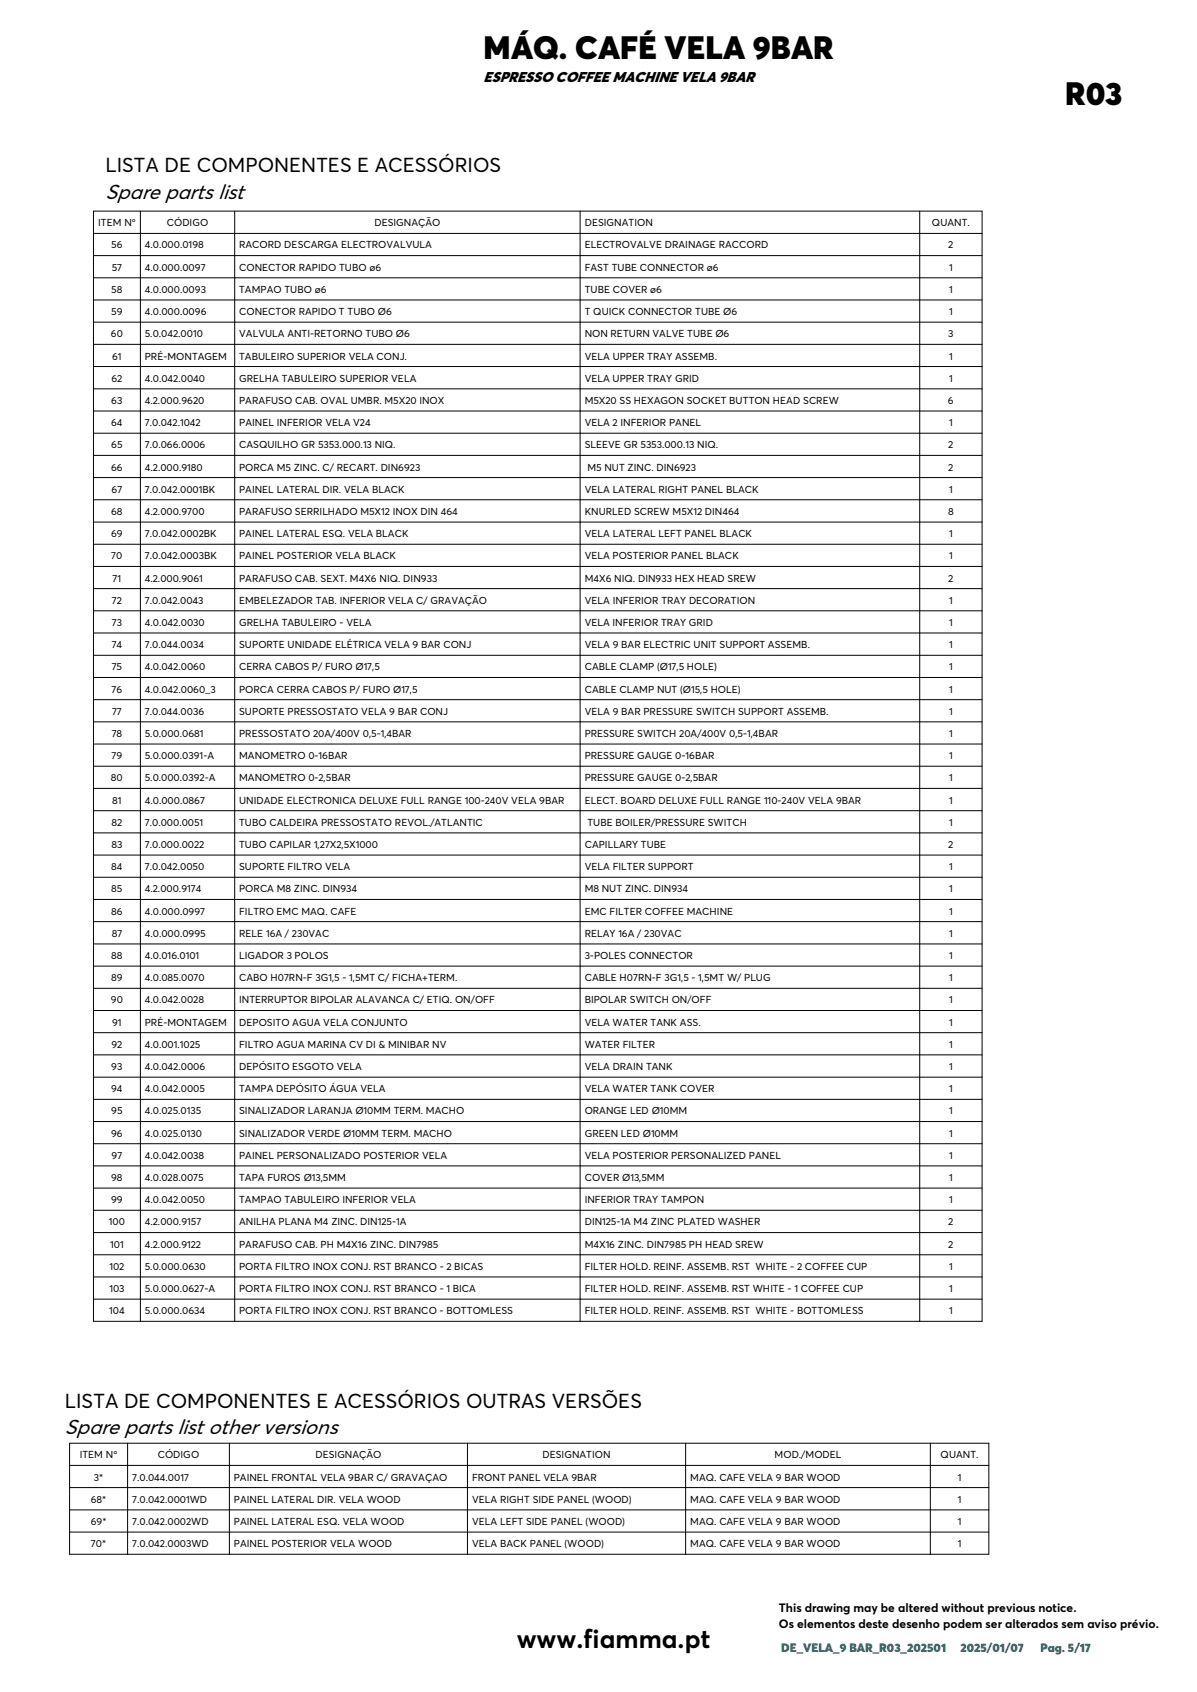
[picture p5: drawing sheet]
<svg xmlns="http://www.w3.org/2000/svg" width="420mm" height="594mm" viewBox="0 0 420 594" stroke-linecap="round" stroke-linejoin="round" font-family="sans-serif">
<defs><g id="words">
<g font-size="11.2">
<text x="169.7" y="20.9">MÁQ. CAFÉ VELA 9BAR</text>
<text x="373.9" y="36.8">R03</text>
</g>
<text font-size="9.1" x="181.4" y="578.7">www.fiamma.pt</text>
<g font-size="7.4">
<text x="37" y="69.8">Spare parts list</text>
<text x="22.8" y="503.5">Spare parts list other versions</text>
</g>
<g font-size="7">
<text x="37" y="60.5">LISTA DE COMPONENTES E ACESSÓRIOS</text>
<text x="22.8" y="494.3">LISTA DE COMPONENTES E ACESSÓRIOS OUTRAS VERSÕES</text>
</g>
<text font-size="5.2" x="169.7" y="29">ESPRESSO COFFEE MACHINE VELA 9BAR</text>
<g font-size="4.2">
<text x="273.4" y="566">This drawing may be altered without previous notice.</text>
<text x="273.4" y="571.5">Os elementos deste desenho podem ser alterados sem aviso prévio.</text>
</g>
<g font-size="4.2" fill="#008080">
<text x="274.2" y="580.1">DE_VELA_9 BAR_R03_202501</text>
<text x="337.1" y="580.1">2025/01/07</text>
<text x="365.3" y="580.1">Pag. 5/17</text>
</g>
<g font-size="3.5">
<text x="34.5" y="79.5">ITEM Nº</text>
<text x="58.5" y="79.5">CÓDIGO</text>
<text x="131.4" y="79.5">DESIGNAÇÃO</text>
<text x="205.2" y="79.5">DESIGNATION</text>
<text x="327.1" y="79.5">QUANT.</text>
<text x="39.1" y="87.2">56</text>
<text x="50.8" y="87.2">4.0.000.0198</text>
<text x="83.9" y="87.2">RACORD DESCARGA ELECTROVALVULA</text>
<text x="205.2" y="87.2">ELECTROVALVE DRAINAGE RACCORD</text>
<text x="332.9" y="87.2">2</text>
<text x="39.2" y="95">57</text>
<text x="50.8" y="95">4.0.000.0097</text>
<text x="83.9" y="95">CONECTOR RAPIDO TUBO ø6</text>
<text x="205.2" y="95">FAST TUBE CONNECTOR ø6</text>
<text x="333.1" y="95">1</text>
<text x="39.1" y="102.8">58</text>
<text x="50.8" y="102.8">4.0.000.0093</text>
<text x="83.9" y="102.8">TAMPAO TUBO ø6</text>
<text x="205.2" y="102.8">TUBE COVER ø6</text>
<text x="333.1" y="102.8">1</text>
<text x="39.1" y="110.6">59</text>
<text x="50.8" y="110.6">4.0.000.0096</text>
<text x="83.9" y="110.6">CONECTOR RAPIDO T TUBO Ø6</text>
<text x="205.2" y="110.6">T QUICK CONNECTOR TUBE Ø6</text>
<text x="333.1" y="110.6">1</text>
<text x="38.9" y="118.4">60</text>
<text x="50.8" y="118.4">5.0.042.0010</text>
<text x="83.9" y="118.4">VALVULA ANTI-RETORNO TUBO Ø6</text>
<text x="205.2" y="118.4">NON RETURN VALVE TUBE Ø6</text>
<text x="332.9" y="118.4">3</text>
<text x="39.4" y="126.2">61</text>
<text x="50.8" y="126.2">PRÉ-MONTAGEM</text>
<text x="83.9" y="126.2">TABULEIRO SUPERIOR VELA CONJ.</text>
<text x="205.2" y="126.2">VELA UPPER TRAY ASSEMB.</text>
<text x="333.1" y="126.2">1</text>
<text x="39.1" y="134">62</text>
<text x="50.8" y="134">4.0.042.0040</text>
<text x="83.9" y="134">GRELHA TABULEIRO SUPERIOR VELA</text>
<text x="205.2" y="134">VELA UPPER TRAY GRID</text>
<text x="333.1" y="134">1</text>
<text x="39.1" y="141.8">63</text>
<text x="50.8" y="141.8">4.2.000.9620</text>
<text x="83.9" y="141.8">PARAFUSO CAB. OVAL UMBR. M5X20 INOX</text>
<text x="205.2" y="141.8">M5X20 SS HEXAGON SOCKET BUTTON HEAD SCREW</text>
<text x="332.7" y="141.8">6</text>
<text x="39" y="149.6">64</text>
<text x="50.8" y="149.6">7.0.042.1042</text>
<text x="83.9" y="149.6">PAINEL INFERIOR VELA V24</text>
<text x="205.2" y="149.6">VELA 2 INFERIOR PANEL</text>
<text x="333.1" y="149.6">1</text>
<text x="39.1" y="157.4">65</text>
<text x="50.8" y="157.4">7.0.066.0006</text>
<text x="83.9" y="157.4">CASQUILHO GR 5353.000.13 NIQ.</text>
<text x="205.2" y="157.4">SLEEVE GR 5353.000.13 NIQ.</text>
<text x="332.9" y="157.4">2</text>
<text x="39" y="165.2">66</text>
<text x="50.8" y="165.2">4.2.000.9180</text>
<text x="83.9" y="165.2">PORCA M5 ZINC. C/ RECART. DIN6923</text>
<text x="206.2" y="165.2">M5 NUT ZINC. DIN6923</text>
<text x="332.9" y="165.2">2</text>
<text x="39.2" y="173">67</text>
<text x="50.8" y="173">7.0.042.0001BK</text>
<text x="83.9" y="173">PAINEL LATERAL DIR. VELA BLACK</text>
<text x="205.2" y="173">VELA LATERAL RIGHT PANEL BLACK</text>
<text x="333.1" y="173">1</text>
<text x="39" y="180.8">68</text>
<text x="50.8" y="180.8">4.2.000.9700</text>
<text x="83.9" y="180.8">PARAFUSO SERRILHADO M5X12 INOX DIN 464</text>
<text x="205.2" y="180.8">KNURLED SCREW M5X12 DIN464</text>
<text x="332.8" y="180.8">8</text>
<text x="39" y="188.6">69</text>
<text x="50.8" y="188.6">7.0.042.0002BK</text>
<text x="83.9" y="188.6">PAINEL LATERAL ESQ. VELA BLACK</text>
<text x="205.2" y="188.6">VELA LATERAL LEFT PANEL BLACK</text>
<text x="333.1" y="188.6">1</text>
<text x="39.1" y="196.4">70</text>
<text x="50.8" y="196.4">7.0.042.0003BK</text>
<text x="83.9" y="196.4">PAINEL POSTERIOR VELA BLACK</text>
<text x="205.2" y="196.4">VELA POSTERIOR PANEL BLACK</text>
<text x="333.1" y="196.4">1</text>
<text x="39.5" y="204.2">71</text>
<text x="50.8" y="204.2">4.2.000.9061</text>
<text x="83.9" y="204.2">PARAFUSO CAB. SEXT. M4X6 NIQ. DIN933</text>
<text x="205.2" y="204.2">M4X6 NIQ. DIN933 HEX HEAD SREW</text>
<text x="332.9" y="204.2">2</text>
<text x="39.3" y="212">72</text>
<text x="50.8" y="212">7.0.042.0043</text>
<text x="83.9" y="212">EMBELEZADOR TAB. INFERIOR VELA C/ GRAVAÇÃO</text>
<text x="205.2" y="212">VELA INFERIOR TRAY DECORATION</text>
<text x="333.1" y="212">1</text>
<text x="39.2" y="219.8">73</text>
<text x="50.8" y="219.8">4.0.042.0030</text>
<text x="83.9" y="219.8">GRELHA TABULEIRO - VELA</text>
<text x="205.2" y="219.8">VELA INFERIOR TRAY GRID</text>
<text x="333.1" y="219.8">1</text>
<text x="39.2" y="227.6">74</text>
<text x="50.8" y="227.6">7.0.044.0034</text>
<text x="83.9" y="227.6">SUPORTE UNIDADE ELÉTRICA VELA 9 BAR CONJ</text>
<text x="205.2" y="227.6">VELA 9 BAR ELECTRIC UNIT SUPPORT ASSEMB.</text>
<text x="333.1" y="227.6">1</text>
<text x="39.2" y="235.4">75</text>
<text x="50.8" y="235.4">4.0.042.0060</text>
<text x="83.9" y="235.4">CERRA CABOS P/ FURO Ø17,5</text>
<text x="205.2" y="235.4">CABLE CLAMP (Ø17,5 HOLE)</text>
<text x="333.1" y="235.4">1</text>
<text x="39.2" y="243.2">76</text>
<text x="50.8" y="243.2">4.0.042.0060_3</text>
<text x="83.9" y="243.2">PORCA CERRA CABOS P/ FURO Ø17,5</text>
<text x="205.2" y="243.2">CABLE CLAMP NUT (Ø15,5 HOLE)</text>
<text x="333.1" y="243.2">1</text>
<text x="39.3" y="251">77</text>
<text x="50.8" y="251">7.0.044.0036</text>
<text x="83.9" y="251">SUPORTE PRESSOSTATO VELA 9 BAR CONJ</text>
<text x="205.2" y="251">VELA 9 BAR PRESSURE SWITCH SUPPORT ASSEMB.</text>
<text x="333.1" y="251">1</text>
<text x="39.2" y="258.7">78</text>
<text x="50.8" y="258.7">5.0.000.0681</text>
<text x="83.9" y="258.7">PRESSOSTATO 20A/400V 0,5-1,4BAR</text>
<text x="205.2" y="258.7">PRESSURE SWITCH 20A/400V 0,5-1,4BAR</text>
<text x="333.1" y="258.7">1</text>
<text x="39.2" y="266.6">79</text>
<text x="50.8" y="266.6">5.0.000.0391-A</text>
<text x="83.9" y="266.6">MANOMETRO 0-16BAR</text>
<text x="205.2" y="266.6">PRESSURE GAUGE 0-16BAR</text>
<text x="333.1" y="266.6">1</text>
<text x="38.9" y="274.4">80</text>
<text x="50.8" y="274.4">5.0.000.0392-A</text>
<text x="83.9" y="274.4">MANOMETRO 0-2,5BAR</text>
<text x="205.2" y="274.4">PRESSURE GAUGE 0-2,5BAR</text>
<text x="333.1" y="274.4">1</text>
<text x="39.4" y="282.2">81</text>
<text x="50.8" y="282.2">4.0.000.0867</text>
<text x="83.9" y="282.2">UNIDADE ELECTRONICA DELUXE FULL RANGE 100-240V VELA 9BAR</text>
<text x="205.2" y="282.2">ELECT. BOARD DELUXE FULL RANGE 110-240V VELA 9BAR</text>
<text x="333.1" y="282.2">1</text>
<text x="39.2" y="289.9">82</text>
<text x="50.8" y="289.9">7.0.000.0051</text>
<text x="83.9" y="289.9">TUBO CALDEIRA PRESSOSTATO REVOL./ATLANTIC</text>
<text x="206.2" y="289.9">TUBE BOILER/PRESSURE SWITCH</text>
<text x="333.1" y="289.9">1</text>
<text x="39.1" y="297.7">83</text>
<text x="50.8" y="297.7">7.0.000.0022</text>
<text x="83.9" y="297.7">TUBO CAPILAR 1,27X2,5X1000</text>
<text x="205.2" y="297.7">CAPILLARY TUBE</text>
<text x="332.9" y="297.7">2</text>
<text x="39.1" y="305.5">84</text>
<text x="50.8" y="305.5">7.0.042.0050</text>
<text x="83.9" y="305.5">SUPORTE FILTRO VELA</text>
<text x="205.2" y="305.5">VELA FILTER SUPPORT</text>
<text x="333.1" y="305.5">1</text>
<text x="39.1" y="313.3">85</text>
<text x="50.8" y="313.3">4.2.000.9174</text>
<text x="83.9" y="313.3">PORCA M8 ZINC. DIN934</text>
<text x="205.2" y="313.3">M8 NUT ZINC. DIN934</text>
<text x="333.1" y="313.3">1</text>
<text x="39" y="321.1">86</text>
<text x="50.8" y="321.1">4.0.000.0997</text>
<text x="83.9" y="321.1">FILTRO EMC MAQ. CAFE</text>
<text x="205.2" y="321.1">EMC FILTER COFFEE MACHINE</text>
<text x="333.1" y="321.1">1</text>
<text x="39.2" y="328.9">87</text>
<text x="50.8" y="328.9">4.0.000.0995</text>
<text x="83.9" y="328.9">RELE 16A / 230VAC</text>
<text x="205.2" y="328.9">RELAY 16A / 230VAC</text>
<text x="333.1" y="328.9">1</text>
<text x="39.1" y="336.7">88</text>
<text x="50.8" y="336.7">4.0.016.0101</text>
<text x="83.9" y="336.7">LIGADOR 3 POLOS</text>
<text x="205.2" y="336.7">3-POLES CONNECTOR</text>
<text x="333.1" y="336.7">1</text>
<text x="39" y="344.5">89</text>
<text x="50.8" y="344.5">4.0.085.0070</text>
<text x="83.9" y="344.5">CABO H07RN-F 3G1,5 - 1,5MT C/ FICHA+TERM.</text>
<text x="205.2" y="344.5">CABLE H07RN-F 3G1,5 - 1,5MT W/ PLUG</text>
<text x="333.1" y="344.5">1</text>
<text x="38.9" y="352.3">90</text>
<text x="50.8" y="352.3">4.0.042.0028</text>
<text x="83.9" y="352.3">INTERRUPTOR BIPOLAR ALAVANCA C/ ETIQ. ON/OFF</text>
<text x="205.2" y="352.3">BIPOLAR SWITCH ON/OFF</text>
<text x="333.1" y="352.3">1</text>
<text x="39.4" y="360.1">91</text>
<text x="50.8" y="360.1">PRÉ-MONTAGEM</text>
<text x="83.9" y="360.1">DEPOSITO AGUA VELA CONJUNTO</text>
<text x="205.2" y="360.1">VELA WATER TANK ASS.</text>
<text x="333.1" y="360.1">1</text>
<text x="39.1" y="367.9">92</text>
<text x="50.8" y="367.9">4.0.001.1025</text>
<text x="83.9" y="367.9">FILTRO AGUA MARINA CV DI &amp; MINIBAR NV</text>
<text x="205.2" y="367.9">WATER FILTER</text>
<text x="333.1" y="367.9">1</text>
<text x="39.1" y="375.7">93</text>
<text x="50.8" y="375.7">4.0.042.0006</text>
<text x="83.9" y="375.7">DEPÓSITO ESGOTO VELA</text>
<text x="205.2" y="375.7">VELA DRAIN TANK</text>
<text x="333.1" y="375.7">1</text>
<text x="39" y="383.5">94</text>
<text x="50.8" y="383.5">4.0.042.0005</text>
<text x="83.9" y="383.5">TAMPA DEPÓSITO ÁGUA VELA</text>
<text x="205.2" y="383.5">VELA WATER TANK COVER</text>
<text x="333.1" y="383.5">1</text>
<text x="39.1" y="391.3">95</text>
<text x="50.8" y="391.3">4.0.025.0135</text>
<text x="83.9" y="391.3">SINALIZADOR LARANJA Ø10MM TERM. MACHO</text>
<text x="205.2" y="391.3">ORANGE LED Ø10MM</text>
<text x="333.1" y="391.3">1</text>
<text x="39" y="399.1">96</text>
<text x="50.8" y="399.1">4.0.025.0130</text>
<text x="83.9" y="399.1">SINALIZADOR VERDE Ø10MM TERM. MACHO</text>
<text x="205.2" y="399.1">GREEN LED Ø10MM</text>
<text x="333.1" y="399.1">1</text>
<text x="39.2" y="406.9">97</text>
<text x="50.8" y="406.9">4.0.042.0038</text>
<text x="83.9" y="406.9">PAINEL PERSONALIZADO POSTERIOR VELA</text>
<text x="205.2" y="406.9">VELA POSTERIOR PERSONALIZED PANEL</text>
<text x="333.1" y="406.9">1</text>
<text x="39" y="414.7">98</text>
<text x="50.8" y="414.7">4.0.028.0075</text>
<text x="83.9" y="414.7">TAPA FUROS Ø13,5MM</text>
<text x="205.2" y="414.7">COVER Ø13,5MM</text>
<text x="333.1" y="414.7">1</text>
<text x="39" y="422.5">99</text>
<text x="50.8" y="422.5">4.0.042.0050</text>
<text x="83.9" y="422.5">TAMPAO TABULEIRO INFERIOR VELA</text>
<text x="205.2" y="422.5">INFERIOR TRAY TAMPON</text>
<text x="333.1" y="422.5">1</text>
<text x="38.2" y="430.3">100</text>
<text x="50.8" y="430.3">4.2.000.9157</text>
<text x="83.9" y="430.3">ANILHA PLANA M4 ZINC. DIN125-1A</text>
<text x="205.2" y="430.3">DIN125-1A M4 ZINC PLATED WASHER</text>
<text x="332.9" y="430.3">2</text>
<text x="38.7" y="438.1">101</text>
<text x="50.8" y="438.1">4.2.000.9122</text>
<text x="83.9" y="438.1">PARAFUSO CAB. PH M4X16 ZINC. DIN7985</text>
<text x="205.2" y="438.1">M4X16 ZINC. DIN7985 PH HEAD SREW</text>
<text x="332.9" y="438.1">2</text>
<text x="38.4" y="445.9">102</text>
<text x="50.8" y="445.9">5.0.000.0630</text>
<text x="83.9" y="445.9">PORTA FILTRO INOX CONJ. RST BRANCO - 2 BICAS</text>
<text x="205.2" y="445.9">FILTER HOLD. REINF. ASSEMB. RST WHITE - 2 COFFEE CUP</text>
<text x="333.1" y="445.9">1</text>
<text x="38.4" y="453.6">103</text>
<text x="50.8" y="453.6">5.0.000.0627-A</text>
<text x="83.9" y="453.6">PORTA FILTRO INOX CONJ. RST BRANCO - 1 BICA</text>
<text x="205.2" y="453.6">FILTER HOLD. REINF. ASSEMB. RST WHITE - 1 COFFEE CUP</text>
<text x="333.1" y="453.6">1</text>
<text x="38.3" y="461.4">104</text>
<text x="50.8" y="461.4">5.0.000.0634</text>
<text x="83.9" y="461.4">PORTA FILTRO INOX CONJ. RST BRANCO - BOTTOMLESS</text>
<text x="205.2" y="461.4">FILTER HOLD. REINF. ASSEMB. RST WHITE - BOTTOMLESS</text>
<text x="333.1" y="461.4">1</text>
<text x="28" y="512.1">ITEM Nº</text>
<text x="55.4" y="512.1">CÓDIGO</text>
<text x="110.7" y="512.1">DESIGNAÇÃO</text>
<text x="190.4" y="512.1">DESIGNATION</text>
<text x="271.9" y="512.1">MOD./MODEL</text>
<text x="330.2" y="512.1">QUANT.</text>
<text x="33" y="519.9">3*</text>
<text x="46.4" y="519.9">7.0.044.0017</text>
<text x="82.1" y="519.9">PAINEL FRONTAL VELA 9BAR C/ GRAVAÇAO</text>
<text x="165.7" y="519.9">FRONT PANEL VELA 9BAR</text>
<text x="242.3" y="519.9">MAQ. CAFE VELA 9 BAR WOOD</text>
<text x="336.2" y="519.9">1</text>
<text x="31.9" y="527.6">68*</text>
<text x="46.4" y="527.6">7.0.042.0001WD</text>
<text x="82.1" y="527.6">PAINEL LATERAL DIR. VELA WOOD</text>
<text x="165.7" y="527.6">VELA RIGHT SIDE PANEL (WOOD)</text>
<text x="242.3" y="527.6">MAQ. CAFE VELA 9 BAR WOOD</text>
<text x="336.2" y="527.6">1</text>
<text x="31.8" y="535.4">69*</text>
<text x="46.4" y="535.4">7.0.042.0002WD</text>
<text x="82.1" y="535.4">PAINEL LATERAL ESQ. VELA WOOD</text>
<text x="165.7" y="535.4">VELA LEFT SIDE PANEL (WOOD)</text>
<text x="242.3" y="535.4">MAQ. CAFE VELA 9 BAR WOOD</text>
<text x="336.2" y="535.4">1</text>
<text x="31.9" y="543.2">70*</text>
<text x="46.4" y="543.2">7.0.042.0003WD</text>
<text x="82.1" y="543.2">PAINEL POSTERIOR VELA WOOD</text>
<text x="165.7" y="543.2">VELA BACK PANEL (WOOD)</text>
<text x="242.3" y="543.2">MAQ. CAFE VELA 9 BAR WOOD</text>
<text x="336.2" y="543.2">1</text>
</g>
</g></defs>
<g fill="none" stroke="#000" stroke-width=".35">
<path d="M32.8 74.1h311.9v389.8h-311.9zM49.3 74.1v389.8M82.4 74.1v389.8M203.6 74.1v389.8M322.8 74.1v389.8M32.8 82h311.9M32.8 89.7h311.9M32.8 97.5h311.9M32.8 105.3h311.9M32.8 113.1h311.9M32.8 120.9h311.9M32.8 128.7h311.9"/>
<path d="M32.8 136.5h311.9M32.8 144.3h311.9M32.8 152.1h311.9M32.8 159.9h311.9M32.8 167.7h311.9M32.8 175.5h311.9M32.8 183.3h311.9M32.8 191.1h311.9M32.8 198.9h311.9M32.8 206.7h311.9M32.8 214.5h311.9M32.8 222.2h311.9"/>
<path d="M32.8 230.1h311.9M32.8 237.9h311.9M32.8 245.7h311.9M32.8 253.4h311.9M32.8 261.2h311.9M32.8 269h311.9M32.8 276.8h311.9M32.8 284.6h311.9M32.8 292.4h311.9M32.8 300.2h311.9M32.8 308h311.9M32.8 315.8h311.9"/>
<path d="M32.8 323.6h311.9M32.8 331.4h311.9M32.8 339.2h311.9M32.8 347h311.9M32.8 354.8h311.9M32.8 362.6h311.9M32.8 370.4h311.9M32.8 378.2h311.9M32.8 386h311.9M32.8 393.8h311.9M32.8 401.6h311.9M32.8 409.4h311.9"/>
<path d="M32.8 417.2h311.9M32.8 424.9h311.9M32.8 432.8h311.9M32.8 440.6h311.9M32.8 448.4h311.9M32.8 456.1h311.9M24.4 506.7h322.7v39h-322.7zM24.4 514.5h322.7M44.8 506.7v39M80.5 506.7v39M164.1 506.7v39M240.7 506.7v39"/>
<path d="M326.6 506.7v39M24.4 522.3h322.7M24.4 530.1h322.7M24.4 537.9h322.7"/>
</g>
<use href="#words"/>
</svg>
